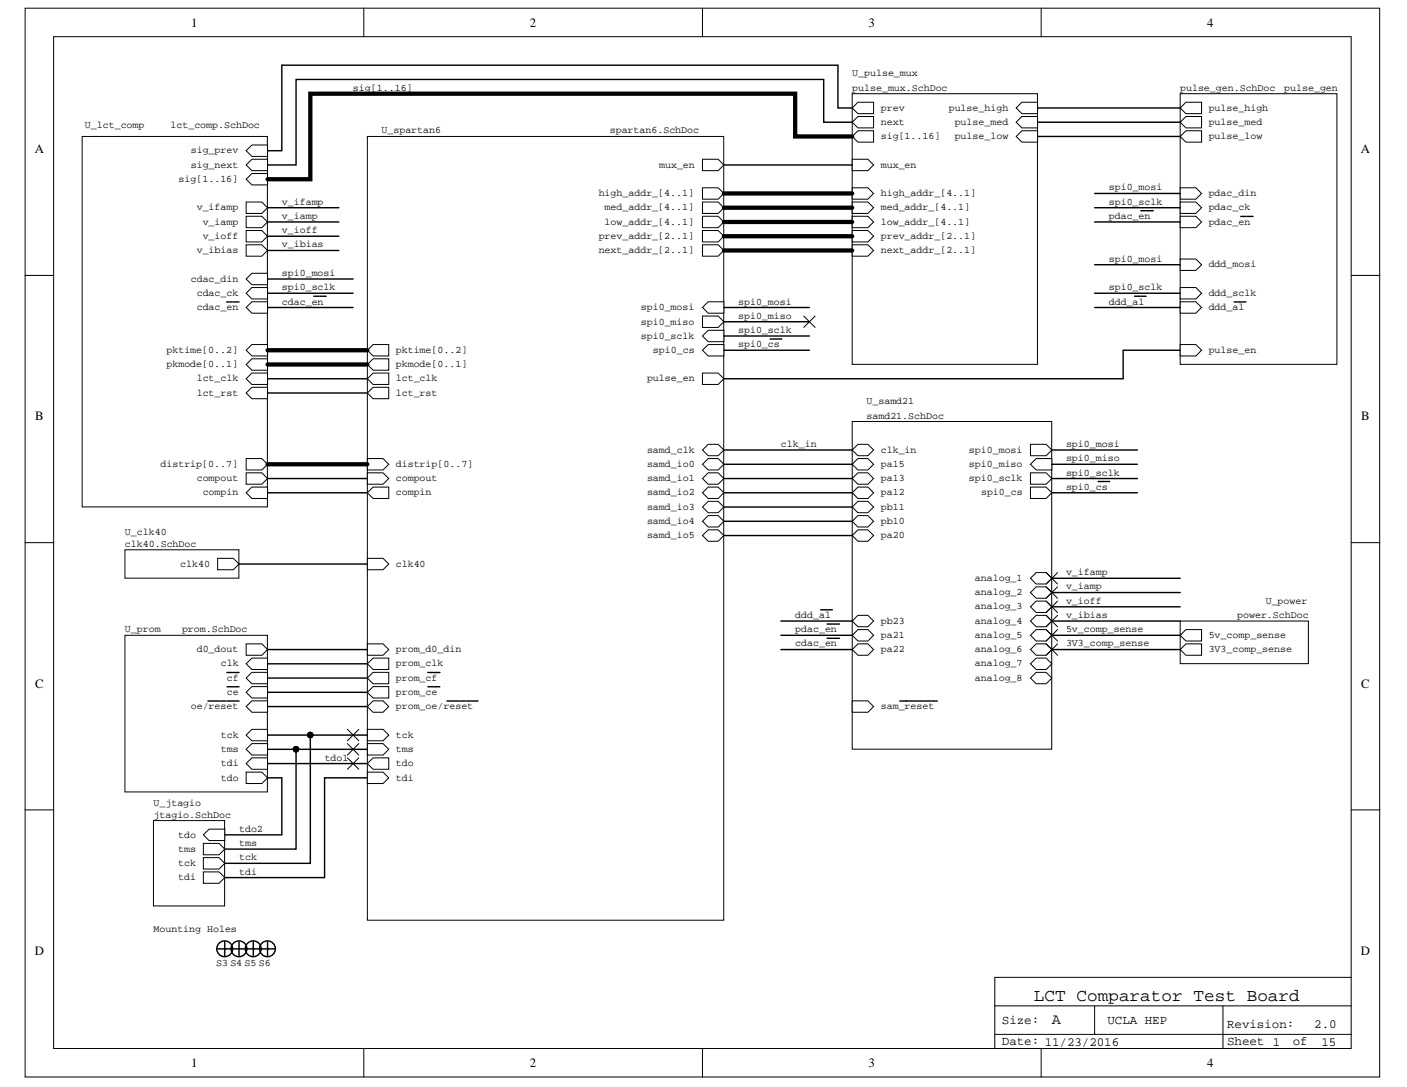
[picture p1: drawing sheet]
<svg xmlns="http://www.w3.org/2000/svg" width="279mm" height="216mm" viewBox="0 0 279 216" stroke-linecap="round" stroke-linejoin="round" font-family="sans-serif">
<defs><g id="words">
<text font-size="3.5" x="205.3" y="198.7">LCT Comparator Test Board</text>
<text font-size="3" x="208.9" y="203.4">A</text>
<g font-size="2.5">
<text x="38" y="5.3">1</text>
<text x="105.2" y="5.3">2</text>
<text x="172.5" y="5.3">3</text>
<text x="239.7" y="5.3">4</text>
<text x="6.9" y="30.4">A</text>
<text x="270.2" y="30.4">A</text>
<text x="7" y="83.5">B</text>
<text x="270.3" y="83.5">B</text>
<text x="7" y="136.6">C</text>
<text x="270.3" y="136.6">C</text>
<text x="6.9" y="189.7">D</text>
<text x="270.2" y="189.7">D</text>
<text x="199" y="203.3">Size:</text>
<text x="219.9" y="203.3">UCLA HEP</text>
<text x="199" y="207.5">Date: 11/23/2016</text>
<text x="243.7" y="204.1">Revision:</text>
<text x="243.7" y="207.5">Sheet 1</text>
<text x="256.7" y="207.5">of</text>
<text x="261" y="204.1">2.0</text>
<text x="262.4" y="207.8">15</text>
<text x="38" y="212">1</text>
<text x="105.2" y="212">2</text>
<text x="172.5" y="212">3</text>
<text x="239.7" y="212">4</text>
</g>
<g font-size="2">
<text x="169.2" y="15.2">U_pulse_mux</text>
<text x="70.1" y="18">sig[1..16]</text>
<text x="169.2" y="18">pulse_mux.SchDoc</text>
<text x="174.9" y="22">prev</text>
<text x="188.4" y="22">pulse_high</text>
<text x="234.4" y="18">pulse_gen.SchDoc</text>
<text x="240" y="22">pulse_high</text>
<text x="255" y="18">pulse_gen</text>
<text x="16.9" y="25.4">U_lct_comp</text>
<text x="33.9" y="25.4">lct_comp.SchDoc</text>
<text x="75.8" y="26.5">U_spartan6</text>
<text x="121.1" y="26.5">spartan6.SchDoc</text>
<text x="174.9" y="27.6">sig[1..16]</text>
<text x="174.9" y="24.8">next</text>
<text x="189.6" y="24.8">pulse_med</text>
<text x="189.6" y="27.6">pulse_low</text>
<text x="240" y="24.8">pulse_med</text>
<text x="240" y="27.6">pulse_low</text>
<text x="37.9" y="30.5">sig_prev</text>
<text x="37.9" y="33.3">sig_next</text>
<text x="130.9" y="33.3">mux_en</text>
<text x="174.9" y="33.3">mux_en</text>
<text x="35.5" y="36.1">sig[1..16]</text>
<text x="39.1" y="41.8">v_ifamp</text>
<text x="56" y="40.7">v_ifamp</text>
<text x="118.9" y="39">high_addr_[4..1]</text>
<text x="120.1" y="41.8">med_addr_[4..1]</text>
<text x="174.9" y="39">high_addr_[4..1]</text>
<text x="174.9" y="41.8">med_addr_[4..1]</text>
<text x="220.2" y="37.8">spi0_mosi</text>
<text x="220.2" y="40.7">spi0_sclk</text>
<text x="240" y="39">pdac_din</text>
<text x="240" y="41.8">pdac_ck</text>
<text x="40.2" y="44.6">v_iamp</text>
<text x="40.2" y="47.5">v_ioff</text>
<text x="56" y="43.5">v_iamp</text>
<text x="56" y="46.3">v_ioff</text>
<text x="118.9" y="47.5">prev_addr_[2..1]</text>
<text x="120.1" y="44.6">low_addr_[4..1]</text>
<text x="174.9" y="44.6">low_addr_[4..1]</text>
<text x="174.9" y="47.5">prev_addr_[2..1]</text>
<text x="220.2" y="43.5">pdac_en</text>
<text x="240" y="44.6">pdac_en</text>
<text x="39.1" y="50.3">v_ibias</text>
<text x="56" y="49.2">v_ibias</text>
<text x="118.9" y="50.3">next_addr_[2..1]</text>
<text x="174.9" y="50.3">next_addr_[2..1]</text>
<text x="220.2" y="52">spi0_mosi</text>
<text x="240" y="53.1">ddd_mosi</text>
<text x="37.9" y="56">cdac_din</text>
<text x="39.1" y="58.8">cdac_ck</text>
<text x="56" y="54.8">spi0_mosi</text>
<text x="56" y="57.7">spi0_sclk</text>
<text x="220.2" y="57.7">spi0_sclk</text>
<text x="240" y="58.8">ddd_sclk</text>
<text x="39.1" y="61.6">cdac_en</text>
<text x="56" y="60.5">cdac_en</text>
<text x="127.3" y="64.5">spi0_miso</text>
<text x="127.3" y="61.6">spi0_mosi</text>
<text x="146.6" y="60.5">spi0_mosi</text>
<text x="146.6" y="63.3">spi0_miso</text>
<text x="220.2" y="60.5">ddd_al</text>
<text x="240" y="61.6">ddd_al</text>
<text x="33.1" y="70.1">pktime[0..2]</text>
<text x="78.6" y="70.1">pktime[0..2]</text>
<text x="127.3" y="67.3">spi0_sclk</text>
<text x="129.7" y="70.1">spi0_cs</text>
<text x="146.6" y="66.1">spi0_sclk</text>
<text x="146.6" y="69">spi0_cs</text>
<text x="240" y="70.1">pulse_en</text>
<text x="33.1" y="72.9">pkmode[0..1]</text>
<text x="39.1" y="75.7">lct_clk</text>
<text x="78.6" y="72.9">pkmode[0..1]</text>
<text x="78.6" y="75.7">lct_clk</text>
<text x="128.5" y="75.7">pulse_en</text>
<text x="39.1" y="78.6">lct_rst</text>
<text x="78.6" y="78.6">lct_rst</text>
<text x="172.1" y="80.3">U_samd21</text>
<text x="172.1" y="83.1">samd21.SchDoc</text>
<text x="128.5" y="89.9">samd_clk</text>
<text x="155.1" y="88.8">clk_in</text>
<text x="174.9" y="89.9">clk_in</text>
<text x="192.4" y="89.9">spi0_mosi</text>
<text x="211.7" y="88.8">spi0_mosi</text>
<text x="31.9" y="92.7">distrip[0..7]</text>
<text x="39.1" y="95.6">compout</text>
<text x="78.6" y="92.7">distrip[0..7]</text>
<text x="78.6" y="95.6">compout</text>
<text x="128.5" y="95.6">samd_io1</text>
<text x="128.5" y="92.7">samd_io0</text>
<text x="174.9" y="92.7">pa15</text>
<text x="174.9" y="95.6">pa13</text>
<text x="192.4" y="92.7">spi0_miso</text>
<text x="192.4" y="95.6">spi0_sclk</text>
<text x="211.7" y="91.6">spi0_miso</text>
<text x="211.7" y="94.5">spi0_sclk</text>
<text x="40.2" y="98.4">compin</text>
<text x="78.6" y="98.4">compin</text>
<text x="128.5" y="98.4">samd_io2</text>
<text x="128.5" y="101.2">samd_io3</text>
<text x="174.9" y="98.4">pa12</text>
<text x="174.9" y="101.2">pb11</text>
<text x="194.8" y="98.4">spi0_cs</text>
<text x="211.7" y="97.3">spi0_cs</text>
<text x="24.8" y="106.3">U_clk40</text>
<text x="128.5" y="104.1">samd_io4</text>
<text x="128.5" y="106.9">samd_io5</text>
<text x="174.9" y="104.1">pb10</text>
<text x="174.9" y="106.9">pa20</text>
<text x="24.8" y="108.6">clk40.SchDoc</text>
<text x="35.8" y="112.6">clk40</text>
<text x="78.6" y="112.6">clk40</text>
<text x="193.6" y="115.4">analog_1</text>
<text x="193.6" y="118.2">analog_2</text>
<text x="211.7" y="114.2">v_ifamp</text>
<text x="211.7" y="117.1">v_iamp</text>
<text x="211.7" y="119.9">v_ioff</text>
<text x="251.3" y="119.9">U_power</text>
<text x="24.8" y="125.6">U_prom</text>
<text x="36.1" y="125.6">prom.SchDoc</text>
<text x="157.9" y="122.7">ddd_al</text>
<text x="157.9" y="125.6">pdac_en</text>
<text x="174.9" y="123.9">pb23</text>
<text x="193.6" y="121">analog_3</text>
<text x="193.6" y="123.9">analog_4</text>
<text x="211.7" y="122.7">v_ibias</text>
<text x="211.7" y="125.6">5v_comp_sense</text>
<text x="245.7" y="122.7">power.SchDoc</text>
<text x="39.1" y="129.5">d0_dout</text>
<text x="78.6" y="129.5">prom_d0_din</text>
<text x="157.9" y="128.4">cdac_en</text>
<text x="174.9" y="126.7">pa21</text>
<text x="174.9" y="129.5">pa22</text>
<text x="193.6" y="126.7">analog_5</text>
<text x="193.6" y="129.5">analog_6</text>
<text x="211.7" y="128.4">3V3_comp_sense</text>
<text x="240" y="129.5">3V3_comp_sense</text>
<text x="240" y="126.7">5v_comp_sense</text>
<text x="43.9" y="132.4">clk</text>
<text x="45.1" y="135.2">cf</text>
<text x="78.6" y="135.2">prom_cf</text>
<text x="78.6" y="132.4">prom_clk</text>
<text x="193.6" y="132.4">analog_7</text>
<text x="193.6" y="135.2">analog_8</text>
<text x="37.9" y="140.9">oe/reset</text>
<text x="45.1" y="138">ce</text>
<text x="78.6" y="138">prom_ce</text>
<text x="78.6" y="140.9">prom_oe/reset</text>
<text x="174.9" y="140.9">sam_reset</text>
<text x="43.9" y="146.5">tck</text>
<text x="43.9" y="149.4">tms</text>
<text x="78.6" y="146.5">tck</text>
<text x="78.6" y="149.4">tms</text>
<text x="43.9" y="152.2">tdi</text>
<text x="43.9" y="155">tdo</text>
<text x="64.5" y="151.1">tdo1</text>
<text x="78.6" y="155">tdi</text>
<text x="78.6" y="152.2">tdo</text>
<text x="30.5" y="160.1">U_jtagio</text>
<text x="30.5" y="162.4">jtagio.SchDoc</text>
<text x="35.4" y="166.4">tdo</text>
<text x="47.5" y="165.2">tdo2</text>
<text x="35.4" y="172">tck</text>
<text x="35.4" y="169.2">tms</text>
<text x="47.5" y="173.7">tdi</text>
<text x="47.5" y="170.9">tck</text>
<text x="47.5" y="168">tms</text>
<text x="35.4" y="174.8">tdi</text>
<text x="30.5" y="185">Mounting Holes</text>
<text x="43" y="191.8">S3 S4 S5 S6</text>
</g>
</g></defs>
<g fill="#fff" stroke="#000" stroke-width=".2">
<path d="M5 1.6h269v212.3h-269z"/>
<path d="M10.7 7.3h257.6v201h-257.6z"/>
</g>
<g fill="none" stroke="#000" stroke-width=".2">
<path d="M72.2 1.6v5.7M139.5 1.6v5.7M206.8 1.6v5.7M5 54.7h5.7M268.3 54.7h5.7M5 107.8h5.7M268.3 107.8h5.7M5 160.9h5.7M268.3 160.9h5.7M197.5 199.8h70.8M217.4 199.8v5.6M242.9 199.8v8.5"/>
<path d="M268.3 194.1h-70.8v14.2M72.2 208.3v5.6M139.5 208.3v5.6M197.5 205.4h70.8M206.8 208.3v5.6"/>
</g>
<path d="M16.3 27.1h36.8v73.6h-36.8z" fill="#fff" stroke="#000" stroke-width=".2"/>
<path d="M48.9 35.6l1.1-1.1h3.1v2.2h-3.1z" fill-rule="evenodd" fill="#fff"/>
<path d="M48.9 35.6l1.1-1.1h3.1v2.2h-3.1z" fill="none" stroke="#000" stroke-width=".2"/>
<path d="M48.9 72.4l1.1-1.1h3.1v2.2h-3.1z" fill-rule="evenodd" fill="#fff"/>
<path d="M48.9 72.4l1.1-1.1h3.1v2.2h-3.1z" fill="none" stroke="#000" stroke-width=".2"/>
<path d="M48.9 91.1h3.1l1.1 1.1-1.1 1.1h-3.1z" fill-rule="evenodd" fill="#fff"/>
<path d="M48.9 91.1h3.1l1.1 1.1-1.1 1.1h-3.1z" fill="none" stroke="#000" stroke-width=".2"/>
<path d="M48.9 69.6l1.1-1.2h3.1v2.3h-3.1z" fill-rule="evenodd" fill="#fff"/>
<path d="M48.9 69.6l1.1-1.2h3.1v2.3h-3.1z" fill="none" stroke="#000" stroke-width=".2"/>
<path d="M48.9 75.2l1.1-1.1h3.1v2.3h-3.1z" fill-rule="evenodd" fill="#fff"/>
<path d="M48.9 75.2l1.1-1.1h3.1v2.3h-3.1z" fill="none" stroke="#000" stroke-width=".2"/>
<path d="M48.9 78.1l1.1-1.2h3.1v2.3h-3.1z" fill-rule="evenodd" fill="#fff"/>
<path d="M48.9 78.1l1.1-1.2h3.1v2.3h-3.1z" fill="none" stroke="#000" stroke-width=".2"/>
<path d="M48.9 97.9l1.1-1.2h3.1v2.3h-3.1z" fill-rule="evenodd" fill="#fff"/>
<path d="M48.9 97.9l1.1-1.2h3.1v2.3h-3.1z" fill="none" stroke="#000" stroke-width=".2"/>
<path d="M48.9 29.9l1.1-1.1h3.1v2.3h-3.1z" fill-rule="evenodd" fill="#fff"/>
<path d="M48.9 29.9l1.1-1.1h3.1v2.3h-3.1z" fill="none" stroke="#000" stroke-width=".2"/>
<path d="M48.9 32.8l1.1-1.2h3.1v2.3h-3.1z" fill-rule="evenodd" fill="#fff"/>
<path d="M48.9 32.8l1.1-1.2h3.1v2.3h-3.1z" fill="none" stroke="#000" stroke-width=".2"/>
<path d="M48.9 40.1h3.1l1.1 1.2-1.1 1.1h-3.1z" fill-rule="evenodd" fill="#fff"/>
<path d="M48.9 40.1h3.1l1.1 1.2-1.1 1.1h-3.1z" fill="none" stroke="#000" stroke-width=".2"/>
<path d="M48.9 43h3.1l1.1 1.1-1.1 1.1h-3.1z" fill-rule="evenodd" fill="#fff"/>
<path d="M48.9 43h3.1l1.1 1.1-1.1 1.1h-3.1z" fill="none" stroke="#000" stroke-width=".2"/>
<path d="M48.9 45.8h3.1l1.1 1.1-1.1 1.2h-3.1z" fill-rule="evenodd" fill="#fff"/>
<path d="M48.9 45.8h3.1l1.1 1.1-1.1 1.2h-3.1z" fill="none" stroke="#000" stroke-width=".2"/>
<path d="M48.9 48.6h3.1l1.1 1.2-1.1 1.1h-3.1z" fill-rule="evenodd" fill="#fff"/>
<path d="M48.9 48.6h3.1l1.1 1.2-1.1 1.1h-3.1z" fill="none" stroke="#000" stroke-width=".2"/>
<path d="M48.9 61.1l1.1-1.2h3.1v2.3h-3.1z" fill-rule="evenodd" fill="#fff"/>
<path d="M48.9 61.1l1.1-1.2h3.1v2.3h-3.1z" fill="none" stroke="#000" stroke-width=".2"/>
<path d="M45 60h1.1M46.3 60h1.2" fill="none" stroke="#000" stroke-width=".28"/>
<path d="M48.9 55.4l1.1-1.1h3.1v2.2h-3.1z" fill-rule="evenodd" fill="#fff"/>
<path d="M48.9 55.4l1.1-1.1h3.1v2.2h-3.1z" fill="none" stroke="#000" stroke-width=".2"/>
<path d="M48.9 58.2l1.1-1.1h3.1v2.3h-3.1z" fill-rule="evenodd" fill="#fff"/>
<path d="M48.9 58.2l1.1-1.1h3.1v2.3h-3.1z" fill="none" stroke="#000" stroke-width=".2"/>
<path d="M48.9 93.9h3.1l1.1 1.1-1.1 1.2h-3.1z" fill-rule="evenodd" fill="#fff"/>
<path d="M48.9 93.9h3.1l1.1 1.1-1.1 1.2h-3.1z" fill="none" stroke="#000" stroke-width=".2"/>
<path d="M234.4 123.4h25.4v8.4h-25.4z" fill="#fff" stroke="#000" stroke-width=".2"/>
<path d="M234.4 129l1.1-1.1h3.1v2.2h-3.1z" fill-rule="evenodd" fill="#fff"/>
<path d="M234.4 129l1.1-1.1h3.1v2.2h-3.1z" fill="none" stroke="#000" stroke-width=".2"/>
<path d="M234.4 126.2l1.1-1.1h3.1v2.2h-3.1z" fill-rule="evenodd" fill="#fff"/>
<path d="M234.4 126.2l1.1-1.1h3.1v2.2h-3.1z" fill="none" stroke="#000" stroke-width=".2"/>
<path d="M73 27.1h70.7v155.7h-70.7z" fill="#fff" stroke="#000" stroke-width=".2"/>
<path d="M73 72.4l1.1-1.1h3.1v2.2h-3.1z" fill-rule="evenodd" fill="#fff"/>
<path d="M73 72.4l1.1-1.1h3.1v2.2h-3.1z" fill="none" stroke="#000" stroke-width=".2"/>
<path d="M73 91.1h3.1l1.1 1.1-1.1 1.1h-3.1z" fill-rule="evenodd" fill="#fff"/>
<path d="M73 91.1h3.1l1.1 1.1-1.1 1.1h-3.1z" fill="none" stroke="#000" stroke-width=".2"/>
<path d="M73 69.6l1.1-1.2h3.1v2.3h-3.1z" fill-rule="evenodd" fill="#fff"/>
<path d="M73 69.6l1.1-1.2h3.1v2.3h-3.1z" fill="none" stroke="#000" stroke-width=".2"/>
<path d="M73 75.2l1.1-1.1h3.1v2.3h-3.1z" fill-rule="evenodd" fill="#fff"/>
<path d="M73 75.2l1.1-1.1h3.1v2.3h-3.1z" fill="none" stroke="#000" stroke-width=".2"/>
<path d="M73 78.1l1.1-1.2h3.1v2.3h-3.1z" fill-rule="evenodd" fill="#fff"/>
<path d="M73 78.1l1.1-1.2h3.1v2.3h-3.1z" fill="none" stroke="#000" stroke-width=".2"/>
<path d="M73 97.9l1.1-1.2h3.1v2.3h-3.1z" fill-rule="evenodd" fill="#fff"/>
<path d="M73 97.9l1.1-1.2h3.1v2.3h-3.1z" fill="none" stroke="#000" stroke-width=".2"/>
<path d="M73 93.9h3.1l1.1 1.1-1.1 1.2h-3.1z" fill-rule="evenodd" fill="#fff"/>
<path d="M73 93.9h3.1l1.1 1.1-1.1 1.2h-3.1z" fill="none" stroke="#000" stroke-width=".2"/>
<path d="M73 144.9h3.1l1.1 1.1-1.1 1.1h-3.1z" fill-rule="evenodd" fill="#fff"/>
<path d="M73 144.9h3.1l1.1 1.1-1.1 1.1h-3.1z" fill="none" stroke="#000" stroke-width=".2"/>
<path d="M73 153.4h3.1l1.1 1.1-1.1 1.1h-3.1z" fill-rule="evenodd" fill="#fff"/>
<path d="M73 153.4h3.1l1.1 1.1-1.1 1.1h-3.1z" fill="none" stroke="#000" stroke-width=".2"/>
<path d="M73 151.7l1.1-1.2h3.1v2.3h-3.1z" fill-rule="evenodd" fill="#fff"/>
<path d="M73 151.7l1.1-1.2h3.1v2.3h-3.1z" fill="none" stroke="#000" stroke-width=".2"/>
<path d="M73 147.7h3.1l1.1 1.1-1.1 1.2h-3.1z" fill-rule="evenodd" fill="#fff"/>
<path d="M73 147.7h3.1l1.1 1.1-1.1 1.2h-3.1z" fill="none" stroke="#000" stroke-width=".2"/>
<path d="M73 127.9h3.1l1.1 1.1-1.1 1.1h-3.1z" fill-rule="evenodd" fill="#fff"/>
<path d="M73 127.9h3.1l1.1 1.1-1.1 1.1h-3.1z" fill="none" stroke="#000" stroke-width=".2"/>
<path d="M73 137.5l1.1-1.1h3.1v2.2h-3.1z" fill-rule="evenodd" fill="#fff"/>
<path d="M73 137.5l1.1-1.1h3.1v2.2h-3.1z" fill="none" stroke="#000" stroke-width=".2"/>
<path d="M85 136.4h1.1M86.2 136.4h1.1" fill="none" stroke="#000" stroke-width=".28"/>
<path d="M73 134.7l1.1-1.2h3.1v2.3h-3.1z" fill-rule="evenodd" fill="#fff"/>
<path d="M73 134.7l1.1-1.2h3.1v2.3h-3.1z" fill="none" stroke="#000" stroke-width=".2"/>
<path d="M85 133.6h1.1M86.2 133.6h1.2" fill="none" stroke="#000" stroke-width=".28"/>
<path d="M73 131.8l1.1-1.1h3.1v2.3h-3.1z" fill-rule="evenodd" fill="#fff"/>
<path d="M73 131.8l1.1-1.1h3.1v2.3h-3.1z" fill="none" stroke="#000" stroke-width=".2"/>
<path d="M73 140.3l1.1-1.1h2l1.1 1.1-1.1 1.2h-2z" fill-rule="evenodd" fill="#fff"/>
<path d="M73 140.3l1.1-1.1h2l1.1 1.1-1.1 1.2h-2z" fill="none" stroke="#000" stroke-width=".2"/>
<path d="M88.8 139.2h1.1M90 139.2h1.1M91.3 139.2h1M92.5 139.2h1.2M93.8 139.2h1.1" fill="none" stroke="#000" stroke-width=".28"/>
<path d="M73 110.9h3.1l1.1 1.1-1.1 1.2h-3.1z" fill-rule="evenodd" fill="#fff"/>
<path d="M73 110.9h3.1l1.1 1.1-1.1 1.2h-3.1z" fill="none" stroke="#000" stroke-width=".2"/>
<path d="M139.5 31.6h3.1l1.1 1.2-1.1 1.1h-3.1z" fill-rule="evenodd" fill="#fff"/>
<path d="M139.5 31.6h3.1l1.1 1.2-1.1 1.1h-3.1z" fill="none" stroke="#000" stroke-width=".2"/>
<path d="M139.5 37.3h3.1l1.1 1.1-1.1 1.2h-3.1z" fill-rule="evenodd" fill="#fff"/>
<path d="M139.5 37.3h3.1l1.1 1.1-1.1 1.2h-3.1z" fill="none" stroke="#000" stroke-width=".2"/>
<path d="M139.5 40.1h3.1l1.1 1.2-1.1 1.1h-3.1z" fill-rule="evenodd" fill="#fff"/>
<path d="M139.5 40.1h3.1l1.1 1.2-1.1 1.1h-3.1z" fill="none" stroke="#000" stroke-width=".2"/>
<path d="M139.5 43h3.1l1.1 1.1-1.1 1.1h-3.1z" fill-rule="evenodd" fill="#fff"/>
<path d="M139.5 43h3.1l1.1 1.1-1.1 1.1h-3.1z" fill="none" stroke="#000" stroke-width=".2"/>
<path d="M139.5 45.8h3.1l1.1 1.1-1.1 1.2h-3.1z" fill-rule="evenodd" fill="#fff"/>
<path d="M139.5 45.8h3.1l1.1 1.1-1.1 1.2h-3.1z" fill="none" stroke="#000" stroke-width=".2"/>
<path d="M139.5 48.6h3.1l1.1 1.2-1.1 1.1h-3.1z" fill-rule="evenodd" fill="#fff"/>
<path d="M139.5 48.6h3.1l1.1 1.2-1.1 1.1h-3.1z" fill="none" stroke="#000" stroke-width=".2"/>
<path d="M139.5 62.8h3.1l1.1 1.1-1.1 1.1h-3.1z" fill-rule="evenodd" fill="#fff"/>
<path d="M139.5 62.8h3.1l1.1 1.1-1.1 1.1h-3.1z" fill="none" stroke="#000" stroke-width=".2"/>
<path d="M139.5 61.1l1.1-1.2h3.1v2.3h-3.1z" fill-rule="evenodd" fill="#fff"/>
<path d="M139.5 61.1l1.1-1.2h3.1v2.3h-3.1z" fill="none" stroke="#000" stroke-width=".2"/>
<path d="M139.5 66.7l1.1-1.1h3.1v2.3h-3.1z" fill-rule="evenodd" fill="#fff"/>
<path d="M139.5 66.7l1.1-1.1h3.1v2.3h-3.1z" fill="none" stroke="#000" stroke-width=".2"/>
<path d="M139.5 69.6l1.1-1.2h3.1v2.3h-3.1z" fill-rule="evenodd" fill="#fff"/>
<path d="M139.5 69.6l1.1-1.2h3.1v2.3h-3.1z" fill="none" stroke="#000" stroke-width=".2"/>
<path d="M139.5 74.1h3.1l1.1 1.1-1.1 1.2h-3.1z" fill-rule="evenodd" fill="#fff"/>
<path d="M139.5 74.1h3.1l1.1 1.1-1.1 1.2h-3.1z" fill="none" stroke="#000" stroke-width=".2"/>
<path d="M139.5 89.4l1.1-1.1h2l1.1 1.1-1.1 1.1h-2z" fill-rule="evenodd" fill="#fff"/>
<path d="M139.5 89.4l1.1-1.1h2l1.1 1.1-1.1 1.1h-2z" fill="none" stroke="#000" stroke-width=".2"/>
<path d="M139.5 95l1.1-1.1h2l1.1 1.1-1.1 1.2h-2z" fill-rule="evenodd" fill="#fff"/>
<path d="M139.5 95l1.1-1.1h2l1.1 1.1-1.1 1.2h-2z" fill="none" stroke="#000" stroke-width=".2"/>
<path d="M139.5 97.9l1.1-1.2h2l1.1 1.2-1.1 1.1h-2z" fill-rule="evenodd" fill="#fff"/>
<path d="M139.5 97.9l1.1-1.2h2l1.1 1.2-1.1 1.1h-2z" fill="none" stroke="#000" stroke-width=".2"/>
<path d="M139.5 100.7l1.1-1.1h2l1.1 1.1-1.1 1.1h-2z" fill-rule="evenodd" fill="#fff"/>
<path d="M139.5 100.7l1.1-1.1h2l1.1 1.1-1.1 1.1h-2z" fill="none" stroke="#000" stroke-width=".2"/>
<path d="M139.5 103.5l1.1-1.1h2l1.1 1.1-1.1 1.2h-2z" fill-rule="evenodd" fill="#fff"/>
<path d="M139.5 103.5l1.1-1.1h2l1.1 1.1-1.1 1.2h-2z" fill="none" stroke="#000" stroke-width=".2"/>
<path d="M139.5 92.2l1.1-1.1h2l1.1 1.1-1.1 1.1h-2z" fill-rule="evenodd" fill="#fff"/>
<path d="M139.5 92.2l1.1-1.1h2l1.1 1.1-1.1 1.1h-2z" fill="none" stroke="#000" stroke-width=".2"/>
<path d="M139.5 106.4l1.1-1.2h2l1.1 1.2-1.1 1.1h-2z" fill-rule="evenodd" fill="#fff"/>
<path d="M139.5 106.4l1.1-1.2h2l1.1 1.2-1.1 1.1h-2z" fill="none" stroke="#000" stroke-width=".2"/>
<path d="M24.8 126.2h28.3v31.1h-28.3z" fill="#fff" stroke="#000" stroke-width=".2"/>
<path d="M48.9 127.9h3.1l1.1 1.1-1.1 1.1h-3.1z" fill-rule="evenodd" fill="#fff"/>
<path d="M48.9 127.9h3.1l1.1 1.1-1.1 1.1h-3.1z" fill="none" stroke="#000" stroke-width=".2"/>
<path d="M48.9 146l1.1-1.1h3.1v2.2h-3.1z" fill-rule="evenodd" fill="#fff"/>
<path d="M48.9 146l1.1-1.1h3.1v2.2h-3.1z" fill="none" stroke="#000" stroke-width=".2"/>
<path d="M48.9 151.7l1.1-1.2h3.1v2.3h-3.1z" fill-rule="evenodd" fill="#fff"/>
<path d="M48.9 151.7l1.1-1.2h3.1v2.3h-3.1z" fill="none" stroke="#000" stroke-width=".2"/>
<path d="M48.9 153.4h3.1l1.1 1.1-1.1 1.1h-3.1z" fill-rule="evenodd" fill="#fff"/>
<path d="M48.9 153.4h3.1l1.1 1.1-1.1 1.1h-3.1z" fill="none" stroke="#000" stroke-width=".2"/>
<path d="M48.9 148.8l1.1-1.1h3.1v2.3h-3.1z" fill-rule="evenodd" fill="#fff"/>
<path d="M48.9 148.8l1.1-1.1h3.1v2.3h-3.1z" fill="none" stroke="#000" stroke-width=".2"/>
<path d="M48.9 131.8l1.1-1.1h3.1v2.3h-3.1z" fill-rule="evenodd" fill="#fff"/>
<path d="M48.9 131.8l1.1-1.1h3.1v2.3h-3.1z" fill="none" stroke="#000" stroke-width=".2"/>
<path d="M48.9 137.5l1.1-1.1h3.1v2.2h-3.1z" fill-rule="evenodd" fill="#fff"/>
<path d="M48.9 137.5l1.1-1.1h3.1v2.2h-3.1z" fill="none" stroke="#000" stroke-width=".2"/>
<path d="M45.1 136.4h1.1M46.4 136.4h1.1" fill="none" stroke="#000" stroke-width=".28"/>
<path d="M48.9 140.3l1.1-1.1h3.1v2.3h-3.1z" fill-rule="evenodd" fill="#fff"/>
<path d="M48.9 140.3l1.1-1.1h3.1v2.3h-3.1z" fill="none" stroke="#000" stroke-width=".2"/>
<path d="M41.3 139.2h1.1M42.6 139.2h1.1M43.8 139.2h1.1M45.1 139.2h1.1M46.4 139.2h1.1" fill="none" stroke="#000" stroke-width=".28"/>
<path d="M48.9 134.7l1.1-1.2h3.1v2.3h-3.1z" fill-rule="evenodd" fill="#fff"/>
<path d="M48.9 134.7l1.1-1.2h3.1v2.3h-3.1z" fill="none" stroke="#000" stroke-width=".2"/>
<path d="M45.1 133.6h1.1M46.3 133.6h1.2M53.1 129h19.9M53.1 151.7h19.9" fill="none" stroke="#000" stroke-width=".28"/>
<path d="M30.5 163h14.1v16.9h-14.1z" fill="#fff" stroke="#000" stroke-width=".2"/>
<path d="M40.4 170.3h3.1l1.1 1.2-1.1 1.1h-3.1z" fill-rule="evenodd" fill="#fff"/>
<path d="M40.4 170.3h3.1l1.1 1.2-1.1 1.1h-3.1z" fill="none" stroke="#000" stroke-width=".2"/>
<path d="M40.4 167.5h3.1l1.1 1.1-1.1 1.2h-3.1z" fill-rule="evenodd" fill="#fff"/>
<path d="M40.4 167.5h3.1l1.1 1.1-1.1 1.2h-3.1z" fill="none" stroke="#000" stroke-width=".2"/>
<path d="M40.4 173.2h3.1l1.1 1.1-1.1 1.1h-3.1z" fill-rule="evenodd" fill="#fff"/>
<path d="M40.4 173.2h3.1l1.1 1.1-1.1 1.1h-3.1z" fill="none" stroke="#000" stroke-width=".2"/>
<path d="M40.4 165.8l1.1-1.1h3.1v2.2h-3.1z" fill-rule="evenodd" fill="#fff"/>
<path d="M40.4 165.8l1.1-1.1h3.1v2.2h-3.1z" fill="none" stroke="#000" stroke-width=".2"/>
<path d="M53.1 131.8h19.9M53.1 134.7h19.9M53.1 137.5h19.9M53.1 140.3h19.9" fill="none" stroke="#000" stroke-width=".28"/>
<path d="M234.4 18.6h31.1v53.8h-31.1z" fill="#fff" stroke="#000" stroke-width=".2"/>
<path d="M234.4 68.4h3.1l1.1 1.2-1.1 1.1h-3.1z" fill-rule="evenodd" fill="#fff"/>
<path d="M234.4 68.4h3.1l1.1 1.2-1.1 1.1h-3.1z" fill="none" stroke="#000" stroke-width=".2"/>
<path d="M234.4 43h3.1l1.1 1.1-1.1 1.1h-3.1z" fill-rule="evenodd" fill="#fff"/>
<path d="M234.4 43h3.1l1.1 1.1-1.1 1.1h-3.1z" fill="none" stroke="#000" stroke-width=".2"/>
<path d="M246.4 43h1.1M247.6 43h1.2" fill="none" stroke="#000" stroke-width=".28"/>
<path d="M234.4 37.3h3.1l1.1 1.1-1.1 1.2h-3.1z" fill-rule="evenodd" fill="#fff"/>
<path d="M234.4 37.3h3.1l1.1 1.1-1.1 1.2h-3.1z" fill="none" stroke="#000" stroke-width=".2"/>
<path d="M234.4 40.1h3.1l1.1 1.2-1.1 1.1h-3.1z" fill-rule="evenodd" fill="#fff"/>
<path d="M234.4 40.1h3.1l1.1 1.2-1.1 1.1h-3.1z" fill="none" stroke="#000" stroke-width=".2"/>
<path d="M234.4 21.4l1.1-1.1h3.1v2.3h-3.1z" fill-rule="evenodd" fill="#fff"/>
<path d="M234.4 21.4l1.1-1.1h3.1v2.3h-3.1z" fill="none" stroke="#000" stroke-width=".2"/>
<path d="M234.4 24.3l1.1-1.2h3.1v2.3h-3.1z" fill-rule="evenodd" fill="#fff"/>
<path d="M234.4 24.3l1.1-1.2h3.1v2.3h-3.1z" fill="none" stroke="#000" stroke-width=".2"/>
<path d="M234.4 27.1l1.1-1.1h3.1v2.2h-3.1z" fill-rule="evenodd" fill="#fff"/>
<path d="M234.4 27.1l1.1-1.1h3.1v2.2h-3.1z" fill="none" stroke="#000" stroke-width=".2"/>
<path d="M234.4 59.9h3.1l1.1 1.2-1.1 1.1h-3.1z" fill-rule="evenodd" fill="#fff"/>
<path d="M234.4 59.9h3.1l1.1 1.2-1.1 1.1h-3.1z" fill="none" stroke="#000" stroke-width=".2"/>
<path d="M245.1 60h1.1M246.4 60h1" fill="none" stroke="#000" stroke-width=".28"/>
<path d="M234.4 51.4h3.1l1.1 1.2-1.1 1.1h-3.1z" fill-rule="evenodd" fill="#fff"/>
<path d="M234.4 51.4h3.1l1.1 1.2-1.1 1.1h-3.1z" fill="none" stroke="#000" stroke-width=".2"/>
<path d="M234.4 57.1h3.1l1.1 1.1-1.1 1.2h-3.1z" fill-rule="evenodd" fill="#fff"/>
<path d="M234.4 57.1h3.1l1.1 1.1-1.1 1.2h-3.1z" fill="none" stroke="#000" stroke-width=".2"/>
<g fill="none" stroke="#000" stroke-width=".28">
<path d="M53.1 41.3h14.2M53.1 44.1h14.2M53.1 46.9h14.2M53.1 49.8h14.2M53.1 75.2h19.9M53.1 78.1h19.9M53.1 95h19.9M53.1 97.9h19.9M53.1 154.5h2.9v11.3h-11.4M58.8 148.8v19.8h-14.2M61.6 146v25.5h-17M73 154.5h-8.5v19.8h-19.9"/>
<path d="M43.2 188.5h11.3M44.6 188.5h.1M44.6 187v2.9M47.5 188.5h.1M47.5 187v2.9M50.3 188.5h.1M50.3 187v2.9M53.1 188.5h.1M53.1 187v2.9"/>
<circle cx="44.6" cy="188.4" r="1.57"/>
<circle cx="47.5" cy="188.4" r="1.57"/>
<circle cx="50.3" cy="188.4" r="1.57"/>
<circle cx="53.1" cy="188.4" r="1.57"/>
</g>
<g fill="#000" stroke="#000" stroke-width=".2">
<circle cx="58.8" cy="148.8" r=".55"/>
<circle cx="61.6" cy="146" r=".55"/>
</g>
<path d="M24.8 109.2h22.6v5.6h-22.6z" fill="#fff" stroke="#000" stroke-width=".2"/>
<path d="M43.2 110.9h3.1l1.2 1.1-1.2 1.2h-3.1z" fill-rule="evenodd" fill="#fff"/>
<path d="M43.2 110.9h3.1l1.2 1.1-1.2 1.2h-3.1z" fill="none" stroke="#000" stroke-width=".2"/>
<path d="M47.5 112h25.5" fill="none" stroke="#000" stroke-width=".28"/>
<path d="M169.2 18.6h36.8v53.8h-36.8z" fill="#fff" stroke="#000" stroke-width=".2"/>
<path d="M169.2 27.1l1.2-1.1h3.1v2.2h-3.1z" fill-rule="evenodd" fill="#fff"/>
<path d="M169.2 27.1l1.2-1.1h3.1v2.2h-3.1z" fill="none" stroke="#000" stroke-width=".2"/>
<path d="M169.2 37.3h3.1l1.2 1.1-1.2 1.2h-3.1z" fill-rule="evenodd" fill="#fff"/>
<path d="M169.2 37.3h3.1l1.2 1.1-1.2 1.2h-3.1z" fill="none" stroke="#000" stroke-width=".2"/>
<path d="M169.2 40.1h3.1l1.2 1.2-1.2 1.1h-3.1z" fill-rule="evenodd" fill="#fff"/>
<path d="M169.2 40.1h3.1l1.2 1.2-1.2 1.1h-3.1z" fill="none" stroke="#000" stroke-width=".2"/>
<path d="M169.2 43h3.1l1.2 1.1-1.2 1.1h-3.1z" fill-rule="evenodd" fill="#fff"/>
<path d="M169.2 43h3.1l1.2 1.1-1.2 1.1h-3.1z" fill="none" stroke="#000" stroke-width=".2"/>
<path d="M169.2 21.4l1.2-1.1h3.1v2.3h-3.1z" fill-rule="evenodd" fill="#fff"/>
<path d="M169.2 21.4l1.2-1.1h3.1v2.3h-3.1z" fill="none" stroke="#000" stroke-width=".2"/>
<path d="M201.8 21.4l1.1-1.1h3.1v2.3h-3.1z" fill-rule="evenodd" fill="#fff"/>
<path d="M201.8 21.4l1.1-1.1h3.1v2.3h-3.1z" fill="none" stroke="#000" stroke-width=".2"/>
<path d="M201.8 24.3l1.1-1.2h3.1v2.3h-3.1z" fill-rule="evenodd" fill="#fff"/>
<path d="M201.8 24.3l1.1-1.2h3.1v2.3h-3.1z" fill="none" stroke="#000" stroke-width=".2"/>
<path d="M201.8 27.1l1.1-1.1h3.1v2.2h-3.1z" fill-rule="evenodd" fill="#fff"/>
<path d="M201.8 27.1l1.1-1.1h3.1v2.2h-3.1z" fill="none" stroke="#000" stroke-width=".2"/>
<path d="M169.2 24.3l1.2-1.2h3.1v2.3h-3.1z" fill-rule="evenodd" fill="#fff"/>
<path d="M169.2 24.3l1.2-1.2h3.1v2.3h-3.1z" fill="none" stroke="#000" stroke-width=".2"/>
<path d="M169.2 45.8h3.1l1.2 1.1-1.2 1.2h-3.1z" fill-rule="evenodd" fill="#fff"/>
<path d="M169.2 45.8h3.1l1.2 1.1-1.2 1.2h-3.1z" fill="none" stroke="#000" stroke-width=".2"/>
<path d="M169.2 48.6h3.1l1.2 1.2-1.2 1.1h-3.1z" fill-rule="evenodd" fill="#fff"/>
<path d="M169.2 48.6h3.1l1.2 1.2-1.2 1.1h-3.1z" fill="none" stroke="#000" stroke-width=".2"/>
<path d="M169.2 31.6h3.1l1.2 1.2-1.2 1.1h-3.1z" fill-rule="evenodd" fill="#fff"/>
<path d="M169.2 31.6h3.1l1.2 1.2-1.2 1.1h-3.1z" fill="none" stroke="#000" stroke-width=".2"/>
<path d="M143.7 38.4h25.5M169.2 27.1h-11.3v-8.5h-96.3v17h-8.5M143.7 49.8h25.5M143.7 46.9h25.5M143.7 44.1h25.5M143.7 41.3h25.5M53.1 69.6h19.9M53.1 72.4h19.9M53.1 92.2h19.9" fill="none" stroke="#000" stroke-width=".85"/>
<path d="M143.7 32.8h25.5M169.2 21.4h-2.8v-8.5h-110.4v17h-2.9M169.2 24.3h-5.6v-8.5h-104.8v17h-5.7M53.1 148.8h19.9M53.1 146h19.9" fill="none" stroke="#000" stroke-width=".28"/>
<g fill="#000" stroke="#000" stroke-width=".2">
<circle cx="58.8" cy="148.8" r=".55"/>
<circle cx="61.6" cy="146" r=".55"/>
</g>
<path d="M169.2 83.7h39.6v65.1h-39.6z" fill="#fff" stroke="#000" stroke-width=".2"/>
<path d="M169.2 92.2l1.2-1.1h1.9l1.2 1.1-1.2 1.1h-1.9z" fill-rule="evenodd" fill="#fff"/>
<path d="M169.2 92.2l1.2-1.1h1.9l1.2 1.1-1.2 1.1h-1.9z" fill="none" stroke="#000" stroke-width=".2"/>
<path d="M169.2 89.4l1.2-1.1h1.9l1.2 1.1-1.2 1.1h-1.9z" fill-rule="evenodd" fill="#fff"/>
<path d="M169.2 89.4l1.2-1.1h1.9l1.2 1.1-1.2 1.1h-1.9z" fill="none" stroke="#000" stroke-width=".2"/>
<path d="M169.2 95l1.2-1.1h1.9l1.2 1.1-1.2 1.2h-1.9z" fill-rule="evenodd" fill="#fff"/>
<path d="M169.2 95l1.2-1.1h1.9l1.2 1.1-1.2 1.2h-1.9z" fill="none" stroke="#000" stroke-width=".2"/>
<path d="M169.2 97.9l1.2-1.2h1.9l1.2 1.2-1.2 1.1h-1.9z" fill-rule="evenodd" fill="#fff"/>
<path d="M169.2 97.9l1.2-1.2h1.9l1.2 1.2-1.2 1.1h-1.9z" fill="none" stroke="#000" stroke-width=".2"/>
<path d="M169.2 100.7l1.2-1.1h1.9l1.2 1.1-1.2 1.1h-1.9z" fill-rule="evenodd" fill="#fff"/>
<path d="M169.2 100.7l1.2-1.1h1.9l1.2 1.1-1.2 1.1h-1.9z" fill="none" stroke="#000" stroke-width=".2"/>
<path d="M169.2 103.5l1.2-1.1h1.9l1.2 1.1-1.2 1.2h-1.9z" fill-rule="evenodd" fill="#fff"/>
<path d="M169.2 103.5l1.2-1.1h1.9l1.2 1.1-1.2 1.2h-1.9z" fill="none" stroke="#000" stroke-width=".2"/>
<path d="M169.2 106.4l1.2-1.2h1.9l1.2 1.2-1.2 1.1h-1.9z" fill-rule="evenodd" fill="#fff"/>
<path d="M169.2 106.4l1.2-1.2h1.9l1.2 1.2-1.2 1.1h-1.9z" fill="none" stroke="#000" stroke-width=".2"/>
<path d="M169.2 123.4l1.2-1.2h1.9l1.2 1.2-1.2 1.1h-1.9z" fill-rule="evenodd" fill="#fff"/>
<path d="M169.2 123.4l1.2-1.2h1.9l1.2 1.2-1.2 1.1h-1.9z" fill="none" stroke="#000" stroke-width=".2"/>
<path d="M204.6 114.9l1.2-1.2h1.9l1.2 1.2-1.2 1.1h-1.9z" fill-rule="evenodd" fill="#fff"/>
<path d="M204.6 114.9l1.2-1.2h1.9l1.2 1.2-1.2 1.1h-1.9z" fill="none" stroke="#000" stroke-width=".2"/>
<path d="M204.6 117.7l1.2-1.1h1.9l1.2 1.1-1.2 1.1h-1.9z" fill-rule="evenodd" fill="#fff"/>
<path d="M204.6 117.7l1.2-1.1h1.9l1.2 1.1-1.2 1.1h-1.9z" fill="none" stroke="#000" stroke-width=".2"/>
<path d="M204.6 120.5l1.2-1.1h1.9l1.2 1.1-1.2 1.2h-1.9z" fill-rule="evenodd" fill="#fff"/>
<path d="M204.6 120.5l1.2-1.1h1.9l1.2 1.1-1.2 1.2h-1.9z" fill="none" stroke="#000" stroke-width=".2"/>
<path d="M204.6 123.4l1.2-1.2h1.9l1.2 1.2-1.2 1.1h-1.9z" fill-rule="evenodd" fill="#fff"/>
<path d="M204.6 123.4l1.2-1.2h1.9l1.2 1.2-1.2 1.1h-1.9z" fill="none" stroke="#000" stroke-width=".2"/>
<path d="M204.6 126.2l1.2-1.1h1.9l1.2 1.1-1.2 1.1h-1.9z" fill-rule="evenodd" fill="#fff"/>
<path d="M204.6 126.2l1.2-1.1h1.9l1.2 1.1-1.2 1.1h-1.9z" fill="none" stroke="#000" stroke-width=".2"/>
<path d="M204.6 129l1.2-1.1h1.9l1.2 1.1-1.2 1.1h-1.9z" fill-rule="evenodd" fill="#fff"/>
<path d="M204.6 129l1.2-1.1h1.9l1.2 1.1-1.2 1.1h-1.9z" fill="none" stroke="#000" stroke-width=".2"/>
<path d="M204.6 131.8l1.2-1.1h1.9l1.2 1.1-1.2 1.2h-1.9z" fill-rule="evenodd" fill="#fff"/>
<path d="M204.6 131.8l1.2-1.1h1.9l1.2 1.1-1.2 1.2h-1.9z" fill="none" stroke="#000" stroke-width=".2"/>
<path d="M204.6 134.7l1.2-1.2h1.9l1.2 1.2-1.2 1.1h-1.9z" fill-rule="evenodd" fill="#fff"/>
<path d="M204.6 134.7l1.2-1.2h1.9l1.2 1.2-1.2 1.1h-1.9z" fill="none" stroke="#000" stroke-width=".2"/>
<path d="M204.6 92.2l1.2-1.1h3.1v2.2h-3.1z" fill-rule="evenodd" fill="#fff"/>
<path d="M204.6 92.2l1.2-1.1h3.1v2.2h-3.1z" fill="none" stroke="#000" stroke-width=".2"/>
<path d="M204.6 88.3h3.1l1.2 1.1-1.2 1.1h-3.1z" fill-rule="evenodd" fill="#fff"/>
<path d="M204.6 88.3h3.1l1.2 1.1-1.2 1.1h-3.1z" fill="none" stroke="#000" stroke-width=".2"/>
<path d="M204.6 93.9h3.1l1.2 1.1-1.2 1.2h-3.1z" fill-rule="evenodd" fill="#fff"/>
<path d="M204.6 93.9h3.1l1.2 1.1-1.2 1.2h-3.1z" fill="none" stroke="#000" stroke-width=".2"/>
<path d="M204.6 96.7h3.1l1.2 1.2-1.2 1.1h-3.1z" fill-rule="evenodd" fill="#fff"/>
<path d="M204.6 96.7h3.1l1.2 1.2-1.2 1.1h-3.1z" fill="none" stroke="#000" stroke-width=".2"/>
<path d="M169.2 139.2h3.1l1.2 1.1-1.2 1.2h-3.1z" fill-rule="evenodd" fill="#fff"/>
<path d="M169.2 139.2h3.1l1.2 1.1-1.2 1.2h-3.1z" fill="none" stroke="#000" stroke-width=".2"/>
<path d="M178.7 139.2h2.4M181.2 139.2h1.1M182.5 139.2h1.1M183.8 139.2h1.1M185 139.2h1.1" fill="none" stroke="#000" stroke-width=".28"/>
<path d="M169.2 126.2l1.2-1.1h1.9l1.2 1.1-1.2 1.1h-1.9z" fill-rule="evenodd" fill="#fff"/>
<path d="M169.2 126.2l1.2-1.1h1.9l1.2 1.1-1.2 1.1h-1.9z" fill="none" stroke="#000" stroke-width=".2"/>
<path d="M169.2 129l1.2-1.1h1.9l1.2 1.1-1.2 1.1h-1.9z" fill-rule="evenodd" fill="#fff"/>
<g fill="none" stroke="#000" stroke-width=".2">
<path d="M159.6 62.8l2.3 2.2M161.9 62.8l-2.3 2.2M207.7 119.4l2.3 2.3M207.7 113.7l2.3 2.3M207.7 116.6l2.3 2.2M210 119.4l-2.3 2.3M210 113.7l-2.3 2.3M210 116.6l-2.3 2.2M169.2 129l1.2-1.1h1.9l1.2 1.1-1.2 1.1h-1.9zM207.7 122.2l2.3 2.3M207.7 125.1l2.3 2.2M207.7 127.9l2.3 2.2"/>
<path d="M210 122.2l-2.3 2.3M210 125.1l-2.3 2.2M210 127.9l-2.3 2.2M69 144.9l2.3 2.2M69 150.5l2.3 2.3M69 147.7l2.3 2.3M71.3 144.9l-2.3 2.2M71.3 150.5l-2.3 2.3M71.3 147.7l-2.3 2.3"/>
</g>
<g fill="none" stroke="#000" stroke-width=".28">
<path d="M206 21.4h28.4M206 24.3h28.4M206 27.1h28.4M217.4 38.4h17M53.1 58.2h17M53.1 55.4h17M62.3 58.8h1.1M63.6 58.8h1.2M217.4 41.3h17M217.4 44.1h17M217.4 52.6h17M217.4 58.2h17"/>
<path d="M225.3 58.8h1.1M226.5 58.8h1.1M226.5 41.9h1.1M227.8 41.9h1.2M53.1 61.1h17M143.7 61.1h17M143.7 63.9h17M143.7 66.7h17M143.7 69.6h17M152.9 67.3h1.2M154.2 67.3h1M217.4 61.1h17"/>
<path d="M234.4 69.6h-11.4v5.6h-79.3M143.7 89.4h25.5M143.7 92.2h25.5M143.7 95h25.5M143.7 97.9h25.5M208.9 89.4h17M208.9 92.2h17M208.9 95h17M208.9 97.9h17M218 95.6h1.2M219.3 95.6h1.1M143.7 100.7h25.5"/>
<path d="M143.7 103.5h25.5M143.7 106.4h25.5M208.9 117.7h25.5M208.9 114.9h25.5M155.1 126.2h14.1M155.1 129h14.1M155.1 123.4h14.1M163 121.1h1.1M164.2 121.1h1.1M164.2 123.9h1.2M164.2 126.8h1.2M165.5 123.9h1.2"/>
<path d="M165.5 126.8h1.2M208.9 126.2h25.5M208.9 129h25.5M208.9 123.4h25.5M208.9 120.5h25.5"/>
</g>
<use href="#words"/>
</svg>
